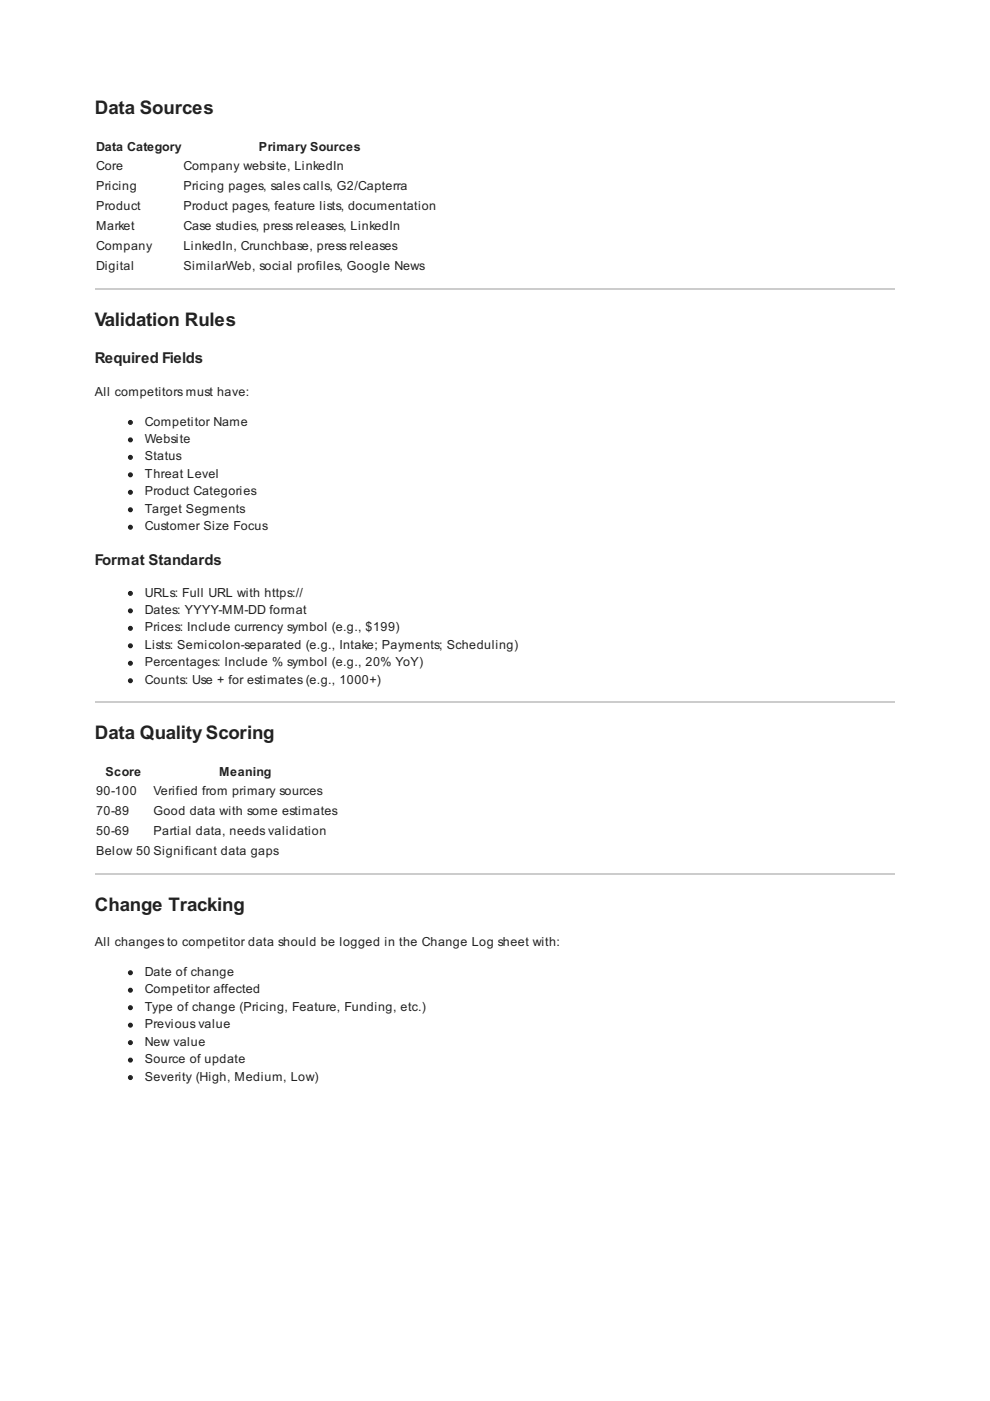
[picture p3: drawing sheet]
<svg xmlns="http://www.w3.org/2000/svg" width="210mm" height="297mm" viewBox="0 0 210 297" stroke-linecap="round" stroke-linejoin="round" font-family="sans-serif">
<defs><g id="words">
<g font-size="4" fill="#222">
<text x="20.1" y="24.1">Data Sources</text>
<text x="20.1" y="69.1">Validation Rules</text>
<text x="20.1" y="156.6">Data Quality Scoring</text>
<text x="20.1" y="193.1">Change Tracking</text>
</g>
<g font-size="3.2" fill="#222">
<text x="20.1" y="77">Required Fields</text>
<text x="20.1" y="119.9">Format Standards</text>
</g>
<g font-size="2.6" fill="#222">
<text x="20.4" y="32">Data Category</text>
<text x="20.4" y="36">Core</text>
<text x="38.9" y="36">Company website, LinkedIn</text>
<text x="54.9" y="32">Primary Sources</text>
<text x="20.4" y="40.2">Pricing</text>
<text x="38.9" y="40.2">Pricing pages, sales calls, G2/Capterra</text>
<text x="20.4" y="44.4">Product</text>
<text x="38.9" y="44.4">Product pages, feature lists, documentation</text>
<text x="20.4" y="48.7">Market</text>
<text x="20.4" y="52.9">Company</text>
<text x="38.9" y="48.7">Case studies, press releases, LinkedIn</text>
<text x="38.9" y="52.9">LinkedIn, Crunchbase, press releases</text>
<text x="20.4" y="57.1">Digital</text>
<text x="38.9" y="57.1">SimilarWeb, social profiles, Google News</text>
<text x="20.1" y="83.9">All competitors must have:</text>
<text x="30.7" y="90.2">Competitor Name</text>
<text x="30.7" y="93.9">Website</text>
<text x="30.7" y="97.6">Status</text>
<text x="30.7" y="101.3">Threat Level</text>
<text x="30.7" y="105">Product Categories</text>
<text x="30.7" y="108.7">Target Segments</text>
<text x="30.7" y="112.4">Customer Size Focus</text>
<text x="30.7" y="126.5">URLs: Full URL with https://</text>
<text x="30.7" y="130.2">Dates: YYYY-MM-DD format</text>
<text x="30.7" y="133.9">Prices: Include currency symbol (e.g., $199)</text>
<text x="30.7" y="137.6">Lists: Semicolon-separated (e.g., Intake; Payments; Scheduling)</text>
<text x="30.7" y="141.3">Percentages: Include % symbol (e.g., 20% YoY)</text>
<text x="30.7" y="145">Counts: Use + for estimates (e.g., 1000+)</text>
<text x="22.4" y="164.6">Score</text>
<text x="46.4" y="164.6">Meaning</text>
<text x="20.4" y="168.5">90-100</text>
<text x="20.4" y="172.8">70-89</text>
<text x="32.5" y="168.5">Verified from primary sources</text>
<text x="32.5" y="172.8">Good data with some estimates</text>
<text x="20.4" y="177">50-69</text>
<text x="32.5" y="177">Partial data, needs validation</text>
<text x="20.4" y="181.2">Below 50 Significant data gaps</text>
<text x="20.1" y="200.6">All changes to competitor data should be logged in the Change Log sheet with:</text>
<text x="30.7" y="206.9">Date of change</text>
<text x="30.7" y="210.6">Competitor affected</text>
<text x="30.7" y="214.3">Type of change (Pricing, Feature, Funding, etc.)</text>
<text x="30.7" y="218">Previous value</text>
<text x="30.7" y="221.7">New value</text>
<text x="30.7" y="225.4">Source of update</text>
<text x="30.7" y="229.1">Severity (High, Medium, Low)</text>
</g>
</g></defs>
<path d="M20.1 61.3h169.6M20.1 148.8h169.6M20.1 185.3h169.6" fill="none" stroke="#ccc" stroke-width=".26"/>
<g fill="#222" stroke="#222" stroke-width=".26">
<circle cx="27.6" cy="89.6" r=".4"/>
<circle cx="27.6" cy="93.3" r=".4"/>
<circle cx="27.6" cy="97" r=".4"/>
<circle cx="27.6" cy="100.7" r=".4"/>
<circle cx="27.6" cy="104.4" r=".4"/>
<circle cx="27.6" cy="108.1" r=".4"/>
<circle cx="27.6" cy="111.8" r=".4"/>
<circle cx="27.6" cy="125.8" r=".4"/>
<circle cx="27.6" cy="129.5" r=".4"/>
<circle cx="27.6" cy="133.2" r=".4"/>
<circle cx="27.6" cy="136.9" r=".4"/>
<circle cx="27.6" cy="140.6" r=".4"/>
<circle cx="27.6" cy="144.3" r=".4"/>
<circle cx="27.6" cy="206.2" r=".4"/>
<circle cx="27.6" cy="209.9" r=".4"/>
<circle cx="27.6" cy="213.7" r=".4"/>
<circle cx="27.6" cy="217.4" r=".4"/>
<circle cx="27.6" cy="221.1" r=".4"/>
<circle cx="27.6" cy="224.8" r=".4"/>
<circle cx="27.6" cy="228.5" r=".4"/>
</g>
<use href="#words"/>
</svg>
